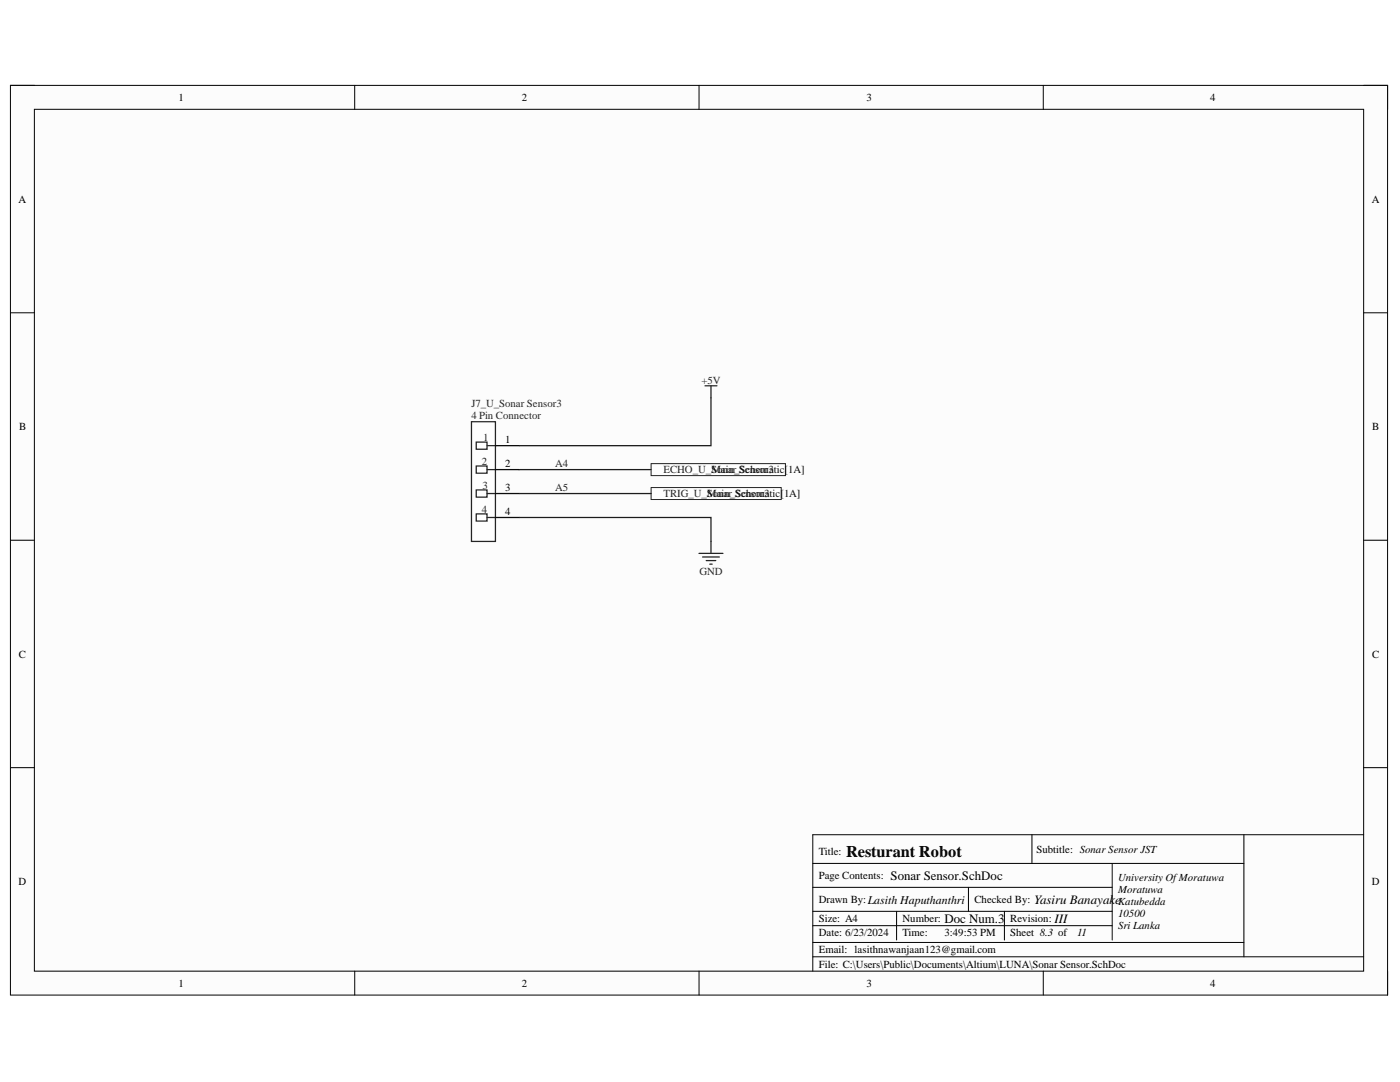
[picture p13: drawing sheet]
<svg xmlns="http://www.w3.org/2000/svg" width="279mm" height="216mm" viewBox="0 0 279 216" stroke-linecap="round" stroke-linejoin="round" font-family="sans-serif">
<defs><g id="words">
<text font-size="3.3" x="168.9" y="171">Resturant Robot</text>
<g font-size="2.6">
<text x="177.7" y="175.5">Sonar Sensor.SchDoc</text>
<text x="188.5" y="184.1">Doc Num.3</text>
<text x="206.4" y="180.3">Yasiru Banayake</text>
<text x="210.5" y="184.1">III</text>
</g>
<g font-size="2.2">
<text x="35.6" y="20.1">1</text>
<text x="104.1" y="20.1">2</text>
<text x="173" y="20.1">3</text>
<text x="241.5" y="20.1">4</text>
<text x="3.7" y="40.4">A</text>
<text x="273.8" y="40.4">A</text>
<text x="3.8" y="85.8">B</text>
<text x="100.8" y="88.4">1</text>
<text x="273.9" y="85.8">B</text>
<text x="100.8" y="93.2">2</text>
<text x="100.8" y="98">3</text>
<text x="100.8" y="102.8">4</text>
<text x="3.8" y="131.2">C</text>
<text x="273.8" y="131.2">C</text>
<text x="163.4" y="170.6">Title:</text>
<text x="206.9" y="170.1">Subtitle: Sonar Sensor JST</text>
<text x="3.7" y="176.6">D</text>
<text x="163.4" y="175.4">Page Contents:</text>
<text x="223.1" y="175.9">University OfMoratuwa</text>
<text x="223.1" y="178.3">Moratuwa</text>
<text x="273.8" y="176.6">D</text>
<text x="163.4" y="184">Size: A4</text>
<text x="163.4" y="180.2">Drawn By:Lasith Haputhanthri</text>
<text x="180.1" y="184">Number:</text>
<text x="194.5" y="180.2">Checked By:</text>
<text x="201.6" y="184">Revision:</text>
<text x="223.1" y="180.6">Katubedda</text>
<text x="223.1" y="183">10500</text>
<text x="223.1" y="185.4">Sri Lanka</text>
<text x="163.4" y="186.9">Date: 6/23/2024</text>
<text x="163.4" y="190.2">Email: lasithnawanjaan123@gmail.com</text>
<text x="180.1" y="186.9">Time:</text>
<text x="188.5" y="186.9">3:49:53 PM</text>
<text x="201.6" y="186.9">Sheet 8.3 of</text>
<text x="215" y="186.9">11</text>
<text x="35.6" y="196.9">1</text>
<text x="104.1" y="196.9">2</text>
<text x="163.4" y="193.1">File: C:\Users\Public\Documents\Altium\LUNA\Sonar Sensor.SchDoc</text>
<text x="173" y="196.9">3</text>
<text x="241.5" y="196.9">4</text>
</g>
<g font-size="2.2" fill="#262626">
<text x="140" y="76.5">+5V</text>
<text x="94.1" y="81.3">J7_U_Sonar Sensor3</text>
<text x="94.1" y="83.7">4 Pin Connector</text>
<text x="96.4" y="88">1</text>
<text x="96.2" y="92.8">2</text>
<text x="110.8" y="93.2">A4</text>
<text x="132.4" y="94.4">ECHO_U_Sonar Sensor3</text>
<text x="96.3" y="97.5">3</text>
<text x="110.8" y="98">A5</text>
<text x="132.4" y="99.2">TRIG_U_Sonar Sensor3</text>
<text x="96.2" y="102.3">4</text>
<text x="139.6" y="114.7">GND</text>
</g>
<g font-size="2.2" fill="#0e0e0e">
<text x="142" y="94.4">Main_Schematic[</text>
<text x="157.3" y="94.4">1A]</text>
<text x="141.1" y="99.2">Main_Schematic[</text>
<text x="156.5" y="99.2">1A]</text>
</g>
</g></defs>
<path d="M2.1 17h274.8v181.6h-274.8z" fill-rule="evenodd" fill="#fcfcfc"/>
<path d="M2.1 17h274.8v181.6h-274.8z" fill="none" stroke="#000" stroke-width=".2"/>
<path d="M6.9 21.8h265.2v172h-265.2z" fill-rule="evenodd" fill="#fcfcfc"/>
<g fill="none" stroke="#000" stroke-width=".2">
<path d="M2.1 17h4.8M70.8 17v4.8M139.5 17v4.8M208.2 17v4.8M272.1 17h4.8v4.8M6.9 21.8h265.2v172h-265.2zM2.1 62.4h4.8M272.1 62.4h4.8M2.1 107.8h4.8M272.1 107.8h4.8M2.1 153.2h4.8M272.1 153.2h4.8"/>
<path d="M162.2 177.1h59.8M162.2 172.3h86M193.3 177.1v4.7M205.9 166.6v5.7M222 172.3v15.3M248.2 166.6v24.3M272.1 166.6h-109.9v27.2M70.8 193.8v4.8M139.5 193.8v4.8M162.2 181.8h59.8M162.2 184.7h59.8M162.2 188.1h86"/>
<path d="M162.2 190.9h109.9M178.9 181.8v5.8M200.5 181.8v5.8M208.2 193.8v4.8M276.9 193.8v4.8"/>
</g>
<path d="M94.1 84.2h4.8v23.8h-4.8z" fill-rule="evenodd" fill="#fefefe"/>
<path d="M94.1 84.2h4.8v23.8h-4.8z" fill="none" stroke="#262626" stroke-width=".25"/>
<path d="M95 88.2h2.2v1.4h-2.2z" fill-rule="evenodd" fill="#fefefe"/>
<path d="M95 88.2h2.2v1.4h-2.2zM97.2 88.9h1.7" fill="none" stroke="#262626" stroke-width=".25"/>
<path d="M95 93h2.2v1.4h-2.2z" fill-rule="evenodd" fill="#fefefe"/>
<path d="M95 93h2.2v1.4h-2.2zM97.2 93.7h1.7" fill="none" stroke="#262626" stroke-width=".25"/>
<path d="M95 97.8h2.2v1.4h-2.2z" fill-rule="evenodd" fill="#fefefe"/>
<path d="M95 97.8h2.2v1.4h-2.2zM97.2 98.5h1.7" fill="none" stroke="#262626" stroke-width=".25"/>
<path d="M95 102.5h2.2v1.5h-2.2z" fill-rule="evenodd" fill="#fefefe"/>
<path d="M95 102.5h2.2v1.5h-2.2zM97.2 103.3h1.7" fill="none" stroke="#262626" stroke-width=".25"/>
<path d="M98.9 88.9h4.8M98.9 93.7h4.8M98.9 98.5h4.8M98.9 103.3h4.8" fill="none" stroke="#000" stroke-width=".25"/>
<path d="M129.9 92.5h26.9v2.4h-26.9z" fill-rule="evenodd" fill="#fefefe"/>
<path d="M129.9 92.5h26.9v2.4h-26.9z" fill="none" stroke="#262626" stroke-width=".2"/>
<path d="M129.9 97.3h26v2.4h-26z" fill-rule="evenodd" fill="#fefefe"/>
<path d="M129.9 97.3h26v2.4h-26z" fill="none" stroke="#262626" stroke-width=".2"/>
<path d="M140.7 77h2.4M141.9 77v2.4M139.5 110.4h4.8M140.2 111.1h3.4M140.9 111.9h1.9M141.7 112.6h.4M141.9 108v2.4" fill="none" stroke="#262626" stroke-width=".25"/>
<path d="M141.9 79.4v9.5h-38.2M103.7 93.7h26.2M103.7 98.5h26.2M103.7 103.3h38.2v4.7" fill="none" stroke="#1c1c1c" stroke-width=".25"/>
<use href="#words"/>
</svg>
